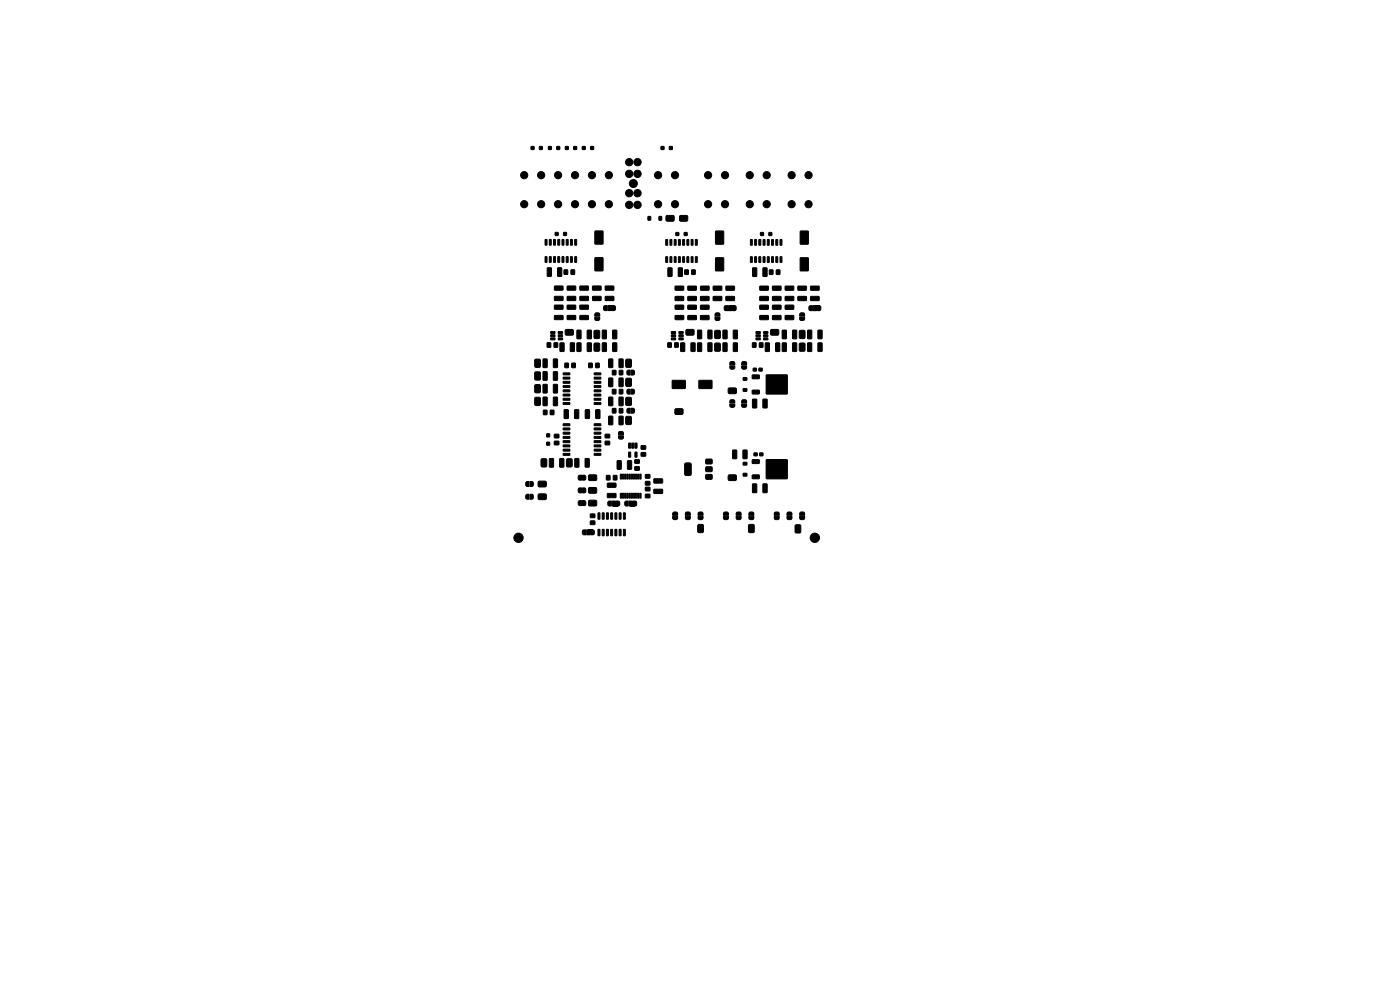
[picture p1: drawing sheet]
<svg xmlns="http://www.w3.org/2000/svg" width="420mm" height="297mm" viewBox="0 0 420 297" stroke-linecap="round" stroke-linejoin="round" font-family="sans-serif">
<path d="M182.9 91.6h1.3v1.5h-1.3zM219.1 91.6h1.3v1.5h-1.3zM244.5 91.6h1.3v1.5h-1.3zM184.1 150.2h1.3v1.5h-1.3zM189.2 150.2h1.3v1.5h-1.3zM176.5 158.8h1.3v1.5h-1.3z" fill="#000"/>
<g fill="#000" stroke="#000" stroke-width=".3">
<path d="M159.3 43.9h.9v.9h-.9zM161.8 43.9h.9v.9h-.9zM164.5 43.9h.9v.9h-.9zM167 43.9h.9v.9h-.9zM169.6 43.9h.9v.9h-.9zM172.1 43.9h.9v.9h-.9zM174.7 43.9h.9v.9h-.9zM177.2 43.9h.9v.9h-.9zM198.3 43.9h.9v.9h-.9zM200.8 43.9h.9v.9h-.9zM163.5 76.9l.6 .1-.1 1.6h-.5zM163.5 71.8h.6l-.1 1.7-.5-.1z"/>
<path d="M164.8 76.9l.6 .1-.1 1.6h-.5zM164.8 71.8h.6l-.1 1.7-.5-.1zM166.1 76.9l.5 .1v1.6h-.5zM166.1 71.8h.5v1.7l-.5-.1zM167.4 76.9l.5 .1-.1 1.6h-.5zM167.4 71.8h.5l-.1 1.7-.5-.1zM166.6 69.7h.8v.8h-.8zM168.6 76.9l.6 .1-.1 1.6h-.5zM168.6 71.8h.6l-.1 1.7-.5-.1zM169.1 69.7h.8v.8h-.8zM169.9 76.9l.5 .1v1.6h-.5zM169.9 71.8h.5v1.7l-.5-.1z"/>
<path d="M171.2 76.9l.5 .1-.1 1.6h-.5zM171.2 71.8h.5l-.1 1.7-.5-.1zM172.4 76.9l.6 .1-.1 1.6h-.5zM172.4 71.8h.6l-.1 1.7-.5-.1zM178.5 69.3l2.4 .1-.1 3.8-2.4-.2zM194.4 64.9h.8v1.1h-.8zM197.7 64.9h.8v1.1h-.8zM199.9 64.6h2.2l.2 .4-.1 1.1-.4 .2-1.9-.1-.1-.3zM199.7 77h.6l-.1 1.7-.5-.1zM199.7 71.8l.6 .1-.1 1.6-.5-.1zM201 77h.6l-.1 1.7-.5-.1zM201 71.8l.6 .1-.1 1.6-.5-.1z"/>
<path d="M202.3 77h.5l-.1 1.7-.4-.1zM202.3 71.8l.5 .1-.1 1.6-.4-.1zM203.6 77h.5l-.1 1.7-.5-.1zM203.6 71.8l.5 .1-.1 1.6-.5-.1zM202.8 69.7h.8v.9h-.8zM204 64.6h2.2l.1 .4-.1 1.1-.3 .2-1.9-.1-.2-.3zM204.8 77h.6l-.1 1.7-.5-.1zM204.8 71.8l.6 .1-.1 1.6-.5-.1zM205.3 69.7h.8v.9h-.8zM206.1 77h.5v1.7l-.5-.1zM206.1 71.8l.5 .1v1.6l-.5-.1zM207.4 77h.5l-.1 1.7-.5-.1z"/>
<path d="M207.4 71.8l.5 .1-.1 1.6-.5-.1zM208.6 77h.6l-.1 1.7-.5-.1zM208.6 71.8l.6 .1-.1 1.6-.5-.1zM214.7 69.3l2.4 .1-.1 3.8-2.4-.1zM225.1 77h.6l-.1 1.7-.5-.1zM225.1 71.8l.6 .1-.1 1.6-.5-.1zM226.4 77h.6l-.1 1.7-.5-.1zM226.4 71.8l.6 .1-.1 1.6-.5-.1zM227.7 77h.5l-.1 1.7-.4-.1zM227.7 71.8l.5 .1-.1 1.6-.4-.1zM229 77h.5l-.1 1.7-.5-.1zM229 71.8l.5 .1-.1 1.6-.5-.1z"/>
<path d="M228.2 69.7h.8v.9h-.8zM230.2 77h.6l-.1 1.7-.5-.1zM230.2 71.8l.6 .1-.1 1.6-.5-.1zM230.7 69.7h.8v.9h-.8zM231.5 77h.5v1.7l-.5-.1zM231.5 71.8l.5 .1v1.6l-.5-.1zM232.8 77h.5l-.1 1.7-.5-.1zM232.8 71.8l.5 .1-.1 1.6-.5-.1zM234 77h.6l-.1 1.7-.5-.1zM234 71.8l.6 .1-.1 1.6-.5-.1zM240.1 69.3l2.4 .1-.1 3.8-2.4-.1zM164.2 80.3l1.2 .1-.1 2.5-1.1-.2z"/>
<path d="M165.2 99.4h1.2l.1 .5-1.2 .1zM166.4 88.9l2.4-.1 .1 1.1-2.5 .2zM166.4 85.8l2.4-.1 .1 1.1-2.5 .2zM166.4 94.6l2.4-.1 .1 1.2-2.5 .1zM166.4 91.5l2.4-.1 .1 1.2-2.5 .1zM167.3 80.3l1.2 .1-.1 2.5-1.1-.2zM167.5 99.4h1.2l.1 .5-1.3 .1zM169.2 80.9h1.1v1.3h-1.1zM170.2 94.6l2.4-.1 .1 1.2-2.4 .1zM170.2 91.5l2.4-.1 .1 1.2-2.4 .1zM170.2 88.9l2.4-.1 .1 1.1-2.4 .2zM170.2 85.8l2.4-.1 .1 1.1-2.4 .2z"/>
<path d="M171.3 80.9h1v1.3h-1zM174 88.9l2.4-.1 .1 1.1-2.4 .2zM174 85.8l2.4-.1 .1 1.1-2.4 .2zM174 94.6l2.4-.1 .1 1.2-2.4 .1zM174 91.5l2.4-.1 .1 1.2-2.4 .1zM177.8 88.9l2.4-.1 .2 1.1-2.5 .2zM177.8 85.8l2.4-.1 .2 1.1-2.5 .2zM178.5 93.9l1.2-.1 .2 .9h-1.5zM178.5 77.3l2.4 .1-.1 3.8-2.4-.2zM178.4 95.1h1.5v.7l-.3 .2h-.9zM181.2 91.7l.9-.1v1.5l-1-.2zM181.6 88.9l2.4-.1 .2 1.1-2.5 .2z"/>
<path d="M181.6 85.8l2.4-.1 .2 1.1-2.5 .2zM182.4 91.6h1v1.5h-1zM183.6 91.6l1 .2v.9l-.2 .3-.8 .1zM200.4 80.3l1.2 .1-.1 2.5-1.1-.2zM201.4 99.4h1.2l.1 .5-1.2 .1zM202.6 94.6l2.4-.1 .1 1.2-2.5 .1zM202.6 91.5l2.4-.1 .1 1.2-2.5 .1zM202.6 88.9l2.4-.1 .1 1.2-2.5 .1zM202.6 85.8l2.4-.1 .1 1.2-2.5 .1zM203.5 80.3l1.2 .1-.1 2.5-1.1-.2zM203.7 99.4h1.2l.1 .5-1.3 .1zM205.4 80.9h1.1v1.3h-1.1z"/>
<path d="M206.4 94.6l2.4-.1 .1 1.2-2.5 .1zM206.4 91.5l2.4-.1 .1 1.2-2.5 .1zM206.4 88.9l2.4-.1 .1 1.2-2.5 .1zM206.4 85.8l2.4-.1 .1 1.2-2.5 .1zM207.5 80.9h1v1.3h-1zM210.2 88.9l2.4-.1 .1 1.2-2.4 .1zM210.2 85.8l2.4-.1 .1 1.2-2.4 .1zM210.2 94.6l2.4-.1 .1 1.2-2.4 .1zM210.2 91.5l2.4-.1 .1 1.2-2.4 .1zM214 88.9l2.4-.1 .1 1.2-2.4 .1zM214 85.8l2.4-.1 .1 1.2-2.4 .1zM214.6 93.9l1.2-.1 .2 .9h-1.5z"/>
<path d="M214.7 77.3l2.4 .1-.1 3.8-2.4-.1zM214.5 95.1h1.5l-.1 .7-.3 .2h-.9zM217.4 91.7l.9-.1v1.5l-1-.2zM217.8 88.9l2.4-.1 .2 1.2-2.5 .1zM217.8 85.8l2.4-.1 .2 1.2-2.5 .1zM218.5 91.6h1v1.5h-1zM219.8 91.6l1 .2v1l-.2 .3h-.8zM225.8 80.3l1.2 .1-.1 2.5-1.1-.2zM226.8 99.4h1.2l.1 .5-1.2 .1zM228 94.6l2.4-.1 .1 1.2-2.5 .1zM228 91.5l2.4-.1 .1 1.2-2.5 .1zM228 88.9l2.4-.1 .1 1.2-2.5 .1z"/>
<path d="M228 85.8l2.4-.1 .1 1.2-2.5 .1zM228.9 80.3l1.2 .1-.1 2.5-1.1-.2zM229.1 99.4h1.2l.1 .5-1.3 .1zM230.8 80.9h1.1v1.3h-1.1zM231.8 88.9l2.4-.1 .1 1.2-2.5 .1zM231.8 85.8l2.4-.1 .1 1.2-2.5 .1zM231.8 94.6l2.4-.1 .1 1.2-2.5 .1zM231.8 91.5l2.4-.1 .1 1.2-2.5 .1zM232.9 80.9h1v1.3h-1zM235.6 88.9l2.4-.1 .1 1.2-2.4 .1zM235.6 85.8l2.4-.1 .1 1.2-2.4 .1zM235.6 94.6l2.4-.1 .1 1.2-2.4 .1z"/>
<path d="M235.6 91.5l2.4-.1 .1 1.2-2.4 .1zM239.4 88.9l2.4-.1 .1 1.2-2.4 .1zM239.4 85.8l2.4-.1 .1 1.2-2.4 .1zM240 93.9l1.2-.1 .2 .9h-1.5zM240.1 77.3l2.4 .1-.1 3.8-2.4-.1zM239.9 95.1h1.5l-.1 .7-.3 .2h-.9zM242.8 91.7l.9-.1v1.5l-1-.2zM243.2 88.9l2.4-.1 .2 1.2-2.5 .1zM243.2 85.8l2.4-.1 .2 1.2-2.5 .1zM243.9 91.6h1v1.5h-1zM245.2 91.6l1 .2v1l-.2 .3h-.8zM160.5 119.2l.3-.1 1.3 .1v1.9l-.1 .4h-1.2l-.3-.1z"/>
<path d="M160.5 107.8l.3-.2 1.3 .2v1.9l-.1 .3-1.2 .1-.3-.2zM160.5 111.6l.3-.2 1.3 .2v1.9l-.1 .3-1.2 .1-.3-.1zM160.5 115.4l.3-.2 1.3 .2v1.9l-.1 .4h-1.2l-.3-.1zM162.9 111.4l1.3 .1-.2 2.5-1.1-.1zM162.9 115.2l1.3 .1-.2 2.5-1.1-.1zM162.9 119l1.3 .1-.2 2.5-1.1-.1zM162.9 107.6l1.3 .1-.2 2.5-1.1-.2zM164.2 102.8h1v1.3h-1zM165.2 100.4l1.2-.1 .1 .5-1.2 .1zM165.2 101.3h1.2l.1 .5-1.2 .1zM166 111.4l1.3 .1-.2 2.5-1.1-.1zM166 115.2l1.3 .1-.2 2.5-1.1-.1z"/>
<path d="M166 119l1.3 .1-.2 2.5-1.1-.1zM166 107.6l1.3 .1-.2 2.5-1.1-.2zM166.2 102.8h1.1v1.3h-1.1zM167.5 101.3h1.2l.1 .5-1.3 .1zM167.5 100.4l1.2-.1 .1 .5-1.3 .1zM169 111.8h1.9l.1 .5h-2zM169 113.1l1.9-.1 .1 .5-2 .1zM169 114.3h1.9l.1 .5-2 .1zM169 115.6h1.9l.1 .5h-2zM169 116.9l1.9-.1 .1 .5-2 .1zM169 118.1h1.9l.1 .5-2 .1zM169 119.4h1.9l.1 .5-2 .1z"/>
<path d="M168 102.8l1.2 .1-.1 2.5-1.1-.2zM169.5 108.9h1v1.3h-1zM171.5 108.9h1.1v1.3h-1.1zM169.7 98.8h2.2l.1 .4v1.1l-.4 .2-1.9-.1-.2-.4zM171.1 102.8l1.2 .1-.1 2.5-1.1-.2zM173.1 102.8l1.2 .1-.1 2.5-1.1-.2zM173.1 99l1.2 .1-.1 2.4-1.1-.1zM176.2 102.8l1.2 .1-.1 2.5-1.1-.2zM176.2 99l1.2 .1-.1 2.4-1.1-.1zM176.6 108.9h1.1v1.3h-1.1zM178.3 119.4h1.9l.1 .5-2 .1zM178.3 118.1h1.9l.1 .5-2 .1z"/>
<path d="M178.3 116.9l1.9-.1 .1 .5-2 .1zM178.3 115.6h1.9l.1 .5h-2zM178.3 114.3h1.9l.1 .5-2 .1zM178.3 113.1l1.9-.1 .1 .5-2 .1zM178.3 111.8h1.9l.1 .5h-2zM178.3 103l.3-.2 1.2 .2 .1 1.9-.2 .3-1.1 .1-.3-.2zM178.3 99.2l.3-.2 1.2 .2 .1 1.9-.2 .3-1.1 .1-.3-.2zM178.7 108.9h1v1.3h-1zM180.7 102.8l1.2 .1-.1 2.5-1.1-.2zM180.7 99l1.2 .1-.1 2.4-1.1-.1zM182.6 119l1.2 .1-.1 2.5-1.1-.1zM182.6 113.3l1.2 .1-.1 2.5-1.1-.1z"/>
<path d="M182.6 107.6l1.2 .1-.1 2.5-1.1-.2zM183.7 116.7h1v1.3h-1zM183.7 111h1v1.3h-1zM183.8 102.8l1.2 .1-.1 2.5-1.1-.2zM183.8 99l1.2 .1-.1 2.4-1.1-.1zM185.7 119l1.2 .1-.1 2.5-1.1-.1zM185.7 113.3l1.2 .1-.1 2.5-1.1-.1zM185.7 107.6l1.2 .1-.1 2.5-1.1-.2zM185.8 116.7h1v1.3h-1zM185.8 111h1v1.3h-1zM187.8 113.5l.3-.2 1.3 .2v1.9l-.1 .4h-1.2l-.3-.1zM187.8 107.8l.3-.2 1.3 .2v1.9l-.1 .3-1.2 .1-.3-.2z"/>
<path d="M188.2 111l.9-.1v1.5l-1-.2zM188.2 116.8l.9-.2v1.5l-1-.2zM189.4 110.9l.9 .2v1l-.2 .3h-.7zM189.4 116.6l.9 .3v.9l-.2 .3h-.7zM200.4 102.8h1v1.3h-1zM201.4 100.4l1.2-.1 .1 .5-1.2 .1zM201.4 101.3h1.2l.1 .5-1.2 .1zM201.7 114h3.8l.1 2.3-3.8 .2zM202.4 102.8h1.1v1.3h-1.1zM203.7 101.3h1.2l.1 .5-1.3 .1zM203.7 100.4l1.2-.1 .1 .5-1.3 .1zM204.2 102.8l1.2 .1-.1 2.5-1.1-.2z"/>
<path d="M205.9 98.8h2.2l.1 .4v1.1l-.4 .2-1.9-.1-.2-.4zM207.3 102.8l1.2 .1-.1 2.5-1.1-.2zM209.7 114h3.8l.1 2.3-3.8 .2zM209.3 102.8l1.2 .1-.1 2.5-1.2-.2zM209.3 99l1.2 .1-.1 2.4-1.2-.1zM212.4 102.8l1.2 .1-.1 2.5-1.2-.2zM212.4 99l1.2 .1-.1 2.4-1.2-.1zM214.4 103l.4-.2 1.2 .2 .1 1.9-.2 .3-1.1 .1-.4-.2zM214.4 99.2l.4-.2 1.2 .2 .1 1.9-.2 .3-1.1 .1-.4-.2zM216.9 99l1.2 .1-.1 2.4-1.1-.1zM216.9 102.8l1.2 .1-.1 2.5-1.1-.2zM219.1 108.5l1.1-.1 .2 1h-1.5z"/>
<path d="M218.9 109.7h1.5v.7l-.3 .2h-.9zM218.6 116.3h2.2l.1 .4v1.1l-.4 .2-1.9-.1-.2-.3zM220 99l1.2 .1-.1 2.4-1.1-.1zM220 102.8l1.2 .1-.1 2.5-1.1-.2zM222.6 108.5l1.2-.1 .2 1h-1.5zM223 113.2h1v.8h-1zM223 116.5h1v.8h-1zM222.5 109.7h1.5l-.1 .7-.3 .2h-.9zM225.7 112.4h2l.1 1-2 .1zM225.7 117l2-.1 .1 1-2 .2zM225.8 102.8h1v1.3h-1zM226.8 100.4l1.2-.1 .1 .5-1.2 .1z"/>
<path d="M226.8 101.3h1.2l.1 .5-1.2 .1zM226 110.4h.9v.8h-.9zM227.8 102.8h1.1v1.3h-1.1zM227.7 110.4h.9v.8h-.9zM229.1 101.3h1.2l.1 .5-1.3 .1zM229.1 100.4l1.2-.1 .1 .5-1.3 .1zM229.9 112.4h6.2v5.6h-6.2zM229.6 102.8l1.2 .1-.1 2.5-1.1-.2zM231.3 98.8h2.2l.1 .4v1.1l-.4 .2-1.9-.1-.2-.4zM232.7 102.8l1.2 .1-.1 2.5-1.1-.2zM234.7 99l1.2 .1-.1 2.4-1.2-.1zM234.7 102.8l1.2 .1-.1 2.5-1.2-.2z"/>
<path d="M237.8 99l1.2 .1-.1 2.4-1.2-.1zM237.8 102.8l1.2 .1-.1 2.5-1.2-.2zM239.8 99.2l.4-.2 1.2 .2 .1 1.9-.2 .3-1.1 .1-.4-.2zM239.8 103l.4-.2 1.2 .2 .1 1.9-.2 .3-1.1 .1-.4-.2zM242.3 102.8l1.2 .1-.1 2.5-1.1-.2zM242.3 99l1.2 .1-.1 2.4-1.1-.1zM245.4 102.8l1.2 .1-.1 2.5-1.1-.2zM245.4 99l1.2 .1-.1 2.4-1.1-.1zM162.5 137.5h1.1l.4 .1v1.9l-.1 .4-1.2 .1-.3-.2-.1-1.9zM163 123h1.1v1.3h-1.1zM164 132.6h.9v.8h-.9zM164 130.1h.9v.8h-.9z"/>
<path d="M164.9 137.5h1.2l-.2 2.5-1.1-.1zM165.1 123h1v1.3h-1zM166.3 130.2h1.3v1h-1.3zM166.3 132.3h1.3v1h-1.3zM169 120.7l1.9-.1 .1 .5-2 .1zM168 137.5h1.2l-.2 2.5-1.1-.1zM169.3 122.8l1.2 .1-.1 2.5-1.2-.1zM170.1 137.5h1.1l.4 .1 .1 1.9-.2 .4-1.2 .1-.3-.2-.1-1.9zM169 127h1.9l.1 .5-2 .1zM169 128.3h1.9l.1 .5h-2zM169 129.6l1.9-.1 .1 .5-2 .1zM169 130.8h1.9l.1 .5-2 .1z"/>
<path d="M169 132.1h1.9l.1 .5-2 .1zM169 133.4l1.9-.1 .1 .5-2 .1zM169 134.6h1.9l.1 .5-2 .1zM169 135.9h1.9l.1 .5-2 .1zM172.4 122.8l1.2 .1-.1 2.5-1.2-.1zM172.5 137.5h1.2l-.2 2.5-1.1-.1zM175.6 137.5h1.2l-.2 2.5-1.1-.1zM175.6 122.8l1.3 .1-.2 2.5-1.1-.1zM178.3 120.7l1.9-.1 .1 .5-2 .1zM178.7 122.8l1.3 .1-.2 2.5-1.1-.1zM178.3 135.9h1.9l.1 .5-2 .1zM178.3 134.6h1.9l.1 .5-2 .1z"/>
<path d="M178.3 133.4l1.9-.1 .1 .5-2 .1zM178.3 132.1h1.9l.1 .5-2 .1zM178.3 130.8h1.9l.1 .5-2 .1zM178.3 129.6l1.9-.1 .1 .5-2 .1zM178.3 128.3h1.9l.1 .5h-2zM178.3 127h1.9l.1 .5-2 .1zM181.6 130.2h1.3v1h-1.3zM181.6 132.3h1.3v1h-1.3zM183.7 122.4h1v1.3h-1zM182.6 124.8h1.2l-.1 2.5-1.1-.1zM185.2 138.1l1.2 .1-.2 2.5-1.1-.2zM185.7 129.5l1.1-.1 .2 .9h-1.5z"/>
<path d="M185.8 122.4h1v1.3h-1zM185.7 124.8h1.2l-.1 2.5-1.1-.1zM185.5 130.6h1.5v.7l-.3 .3-.9-.1zM187.8 124.9l.3-.1 1.3 .1v1.9l-.1 .4-1.2 .1-.3-.2zM187.8 119.2l.3-.1 1.3 .1v1.9l-.1 .4h-1.2l-.3-.1zM188.3 138.1l1.2 .1-.2 2.5-1.1-.2zM188.6 132.8l.6 .1-.1 1.4-.5-.1zM188.6 135.5l.6 .1-.1 1.4-.5-.1zM188.2 122.5l.9-.2v1.5l-1-.2zM189.4 122.3l.9 .3v.9l-.2 .3h-.7zM189.6 132.8l.6 .1-.1 1.4-.6-.1zM190.5 132.8l.6 .1-.1 1.4-.5-.1z"/>
<path d="M190.5 135.5l.6 .1-.1 1.4-.5-.1zM190.5 137.8h1.3v1h-1.3zM190.5 139.9h1.3v1h-1.3zM192.4 133.6h1.3v1h-1.3zM192.4 135.7h1.3v1h-1.3zM202.6 122.6h2.2l.1 .3v1.1l-.4 .2-1.9-.1-.2-.3zM211.8 137.6h1.7l.1 1.3-1.8 .1-.1-.3zM219.1 120l1.1-.1 .2 .9h-1.5zM219.8 134.9l1.2 .1-.1 2.5-1.1-.2zM218.9 121.1h1.5v.7l-.3 .3-.9-.1zM222.6 120l1.2-.1 .2 .9h-1.5zM222.9 134.9l1.2 .1-.1 2.5-1.1-.2z"/>
<path d="M223 138.6h1v.8h-1zM222.5 121.1h1.5l-.1 .7-.3 .3-.9-.1zM225.7 137.8h2l.1 1-2 .1zM225.8 119.7h1.2l-.1 2.6-1.2-.2zM226.2 135.8h.9v.8h-.9zM227.9 135.8h1v.8h-1zM229.9 137.8h6.2v5.6h-6.2zM228.9 119.7h1.2l-.1 2.6-1.1-.2zM157.9 144.4l.8-.1v1.5l-.9-.2zM157.9 148.2l.8-.1v1.5l-.9-.2zM159 144.3l.9 .2 .1 1-.3 .3h-.7zM159 148.1l.9 .3 .1 .9-.3 .3h-.7z"/>
<path d="M161.5 148.2l.3-.2 1.9 .1 .2 .3-.1 1.2-.3 .2-1.9-.1-.2-.4zM161.5 144.4l.3-.2 1.9 .1 .2 .3-.1 1.2-.3 .1h-1.9l-.2-.4zM173.6 146.3l.8-.1v1.5l-.9-.2zM173.6 142.5l.8-.1v1.5l-.9-.2zM173.6 150.2l.8-.2v1.5l-.9-.2zM174.7 146.2l1 .2v1l-.2 .3h-.8zM174.7 142.4l1 .2v1l-.2 .3h-.8zM174.7 150l1 .3v.9l-.2 .3h-.8zM176.7 142.4h2.1l.2 .3-.1 1.2-.3 .1h-1.9l-.2-.4zM176.7 150h2.1l.2 .3-.1 1.2-.3 .2-1.9-.1-.2-.4zM176.7 146.2h2.1l.2 .3-.1 1.2-.3 .1h-1.9l-.2-.4zM176 158.8h1v1.5h-1z"/>
<path d="M177.3 158.8l.9 .2 .1 .9-.3 .3-.7 .1zM177.1 156.2h1.3v1h-1.3zM177.1 154.1h1.3v1h-1.3zM179.4 153.7l.6 .1-.1 1.8-.5-.1zM180.7 153.7l.5 .1v1.8l-.5-.1zM181.9 142.5h1.1v1.3h-1.1zM182 153.7l.5 .1-.1 1.8-.5-.1zM182.5 150.3l.9-.1v1.5l-1-.3zM183.2 153.7l.6 .1-.1 1.8-.5-.1zM184 142.5h1v1.3h-1zM182.2 144.8h2.5l.1 1.1-2.5 .2zM182.2 147.9h2.5l.1 1.1-2.5 .2z"/>
<path d="M184.5 153.7l.5 .1v1.8l-.5-.1zM183.6 150.2h1v1.5h-1zM184.9 150.2l.9 .2 .1 .9-.3 .3-.7 .1zM185.8 153.7l.5 .1-.1 1.8-.5-.1zM186.1 142.1l.4 .1-.1 1.4-.3-.1zM186.1 147.9h.4l-.1 1.4-.3-.1zM186.8 142.1l.3 .1v1.4l-.4-.1zM186.8 147.9h.3v1.4l-.4-.1zM187 153.7l.6 .1-.1 1.8-.5-.1zM187.4 142.1l.4 .1-.1 1.4-.3-.1zM187.4 147.9h.4l-.1 1.4-.3-.1zM187.6 150.3l.9-.1v1.5l-1-.3z"/>
<path d="M188.1 142.1l.3 .1v1.4l-.4-.1zM188.1 147.9h.3v1.4l-.4-.1zM188.7 142.1l.4 .1-.1 1.4-.3-.1zM188.7 147.9h.4l-.1 1.4-.3-.1zM189.4 142.1l.3 .1v1.4l-.4-.1zM189.4 147.9h.3v1.4l-.4-.1zM188.7 150.2h1v1.5h-1zM190 150.2l.9 .2 .1 .9-.3 .3-.7 .1zM190 142.1l.4 .1-.1 1.4-.3-.1zM190 147.9h.4l-.1 1.4-.3-.1zM190.7 142.1l.3 .1v1.4l-.4-.1zM190.7 147.9h.3v1.4l-.4-.1z"/>
<path d="M191.3 142.1l.4 .1-.1 1.4-.3-.1zM191.3 147.9h.4l-.1 1.4-.3-.1zM192 142.1l.3 .1v1.4l-.4-.1zM192 147.9h.3v1.4l-.4-.1zM193.6 148.1h1.3v1.1h-1.3zM193.6 146.1h1.3v1h-1.3zM193.6 144.3h1.3v1h-1.3zM193.6 142.2h1.3v1.1h-1.3zM196.2 146.7l2.5-.1 .1 1.2-2.5 .1zM196.2 143.5h2.5l.1 1.1-2.5 .2zM201.9 153.6l1.2-.1 .2 .9h-1.5zM201.8 154.7h1.5l-.1 .7-.3 .3h-.9z"/>
<path d="M205.7 153.6l1.2-.1 .2 .9h-1.5zM205.6 154.7h1.5v.7l-.4 .3h-.9zM205.5 138.9l1.4-.2 .4 .3 .1 3-.3 .5h-1.3l-.4-.2zM209.5 153.6l1.2-.1 .2 .9h-1.5zM209.4 157.3l.3-.1 1.3 .1v1.9l-.1 .4h-1.2l-.3-.1zM209.4 154.7h1.5v.7l-.3 .3h-1zM211.8 142.2h1.7l.1 1.3-1.8 .1-.1-.3zM211.8 139.9h1.7l.1 1.3-1.8 .1-.1-.3zM217.2 153.6l1.1-.1 .2 .9h-1.5zM218.6 142.4h2.2l.1 .3v1.2l-.4 .1h-1.9l-.2-.4zM217 154.7h1.5v.7l-.3 .3h-.9zM221 153.6l1.1-.1 .2 .9h-1.5z"/>
<path d="M220.8 154.7h1.5v.7l-.3 .3h-.9zM223 141.9h1v.8h-1zM224.8 153.6l1.1-.1 .2 .9h-1.4zM224.7 157.2h1.1l.4 .1 .1 1.9-.2 .4h-1.1l-.4-.1-.1-1.9zM225.7 142.4l2-.1 .1 1-2 .2zM224.7 154.7h1.4v.7l-.3 .3h-.9zM225.8 145.1h1.2l-.1 2.6-1.2-.2zM228.9 145.1h1.2l-.1 2.6-1.1-.2zM232.4 153.6l1.1-.1 .3 .9h-1.5zM232.3 154.7h1.5l-.1 .7-.3 .3h-.9zM236.2 153.6l1.2-.1 .2 .9h-1.5zM236.1 154.7h1.5l-.1 .7-.3 .3h-.9z"/>
<path d="M238.6 157.4l.3-.2 1.3 .2v1.9l-.1 .4h-1.2l-.3-.1zM240 153.6l1.2-.1 .2 .9h-1.5zM239.9 154.7h1.5l-.1 .7-.3 .3h-.9zM174.9 158.9l.9-.1v1.5l-1-.2zM179.4 158.7h.6l-.1 1.9-.5-.1zM180.7 158.7h.5v1.9l-.5-.1zM182 158.7h.5l-.1 1.9-.5-.1zM183.2 158.7h.6l-.1 1.9-.5-.1zM184.5 158.7h.5v1.9l-.5-.1zM185.8 158.7h.5l-.1 1.9-.5-.1zM187 158.7h.6l-.1 1.9-.5-.1z"/>
<circle cx="157.3" cy="52.5" r="1.08"/>
<circle cx="162.3" cy="52.5" r="1.08"/>
<circle cx="167.4" cy="52.5" r="1.08"/>
<circle cx="172.5" cy="52.5" r="1.08"/>
<circle cx="177.6" cy="52.5" r="1.08"/>
<circle cx="182.7" cy="52.5" r="1.08"/>
<circle cx="188.8" cy="57.9" r="1.1"/>
<circle cx="188.8" cy="48.6" r="1.1"/>
<circle cx="188.8" cy="52.1" r="1.1"/>
<circle cx="190" cy="55" r="1.2"/>
<circle cx="191.2" cy="57.9" r="1.1"/>
<circle cx="191.2" cy="48.6" r="1.1"/>
<circle cx="191.3" cy="52.1" r="1.1"/>
<circle cx="197.4" cy="52.5" r="1.08"/>
<circle cx="202.5" cy="52.5" r="1.08"/>
<circle cx="212.4" cy="52.5" r="1.08"/>
<circle cx="217.5" cy="52.5" r="1.08"/>
<circle cx="224.9" cy="52.5" r="1.08"/>
<circle cx="230" cy="52.5" r="1.08"/>
<circle cx="237.5" cy="52.5" r="1.08"/>
<circle cx="242.6" cy="52.5" r="1.08"/>
<circle cx="157.3" cy="61.2" r="1.08"/>
<circle cx="162.3" cy="61.2" r="1.08"/>
<circle cx="167.4" cy="61.2" r="1.08"/>
<circle cx="172.5" cy="61.2" r="1.08"/>
<circle cx="177.6" cy="61.2" r="1.08"/>
<circle cx="182.7" cy="61.2" r="1.08"/>
<circle cx="188.8" cy="61.4" r="1.1"/>
<circle cx="191.2" cy="61.4" r="1.1"/>
<circle cx="197.4" cy="61.2" r="1.08"/>
<circle cx="202.5" cy="61.2" r="1.08"/>
<circle cx="212.4" cy="61.2" r="1.08"/>
<circle cx="217.5" cy="61.2" r="1.08"/>
<circle cx="224.9" cy="61.2" r="1.08"/>
<circle cx="230" cy="61.2" r="1.08"/>
<circle cx="237.5" cy="61.2" r="1.08"/>
<circle cx="242.6" cy="61.2" r="1.08"/>
<circle cx="155.6" cy="161.2" r="1.4"/>
<circle cx="244.5" cy="161.2" r="1.4"/>
</g>
</svg>
